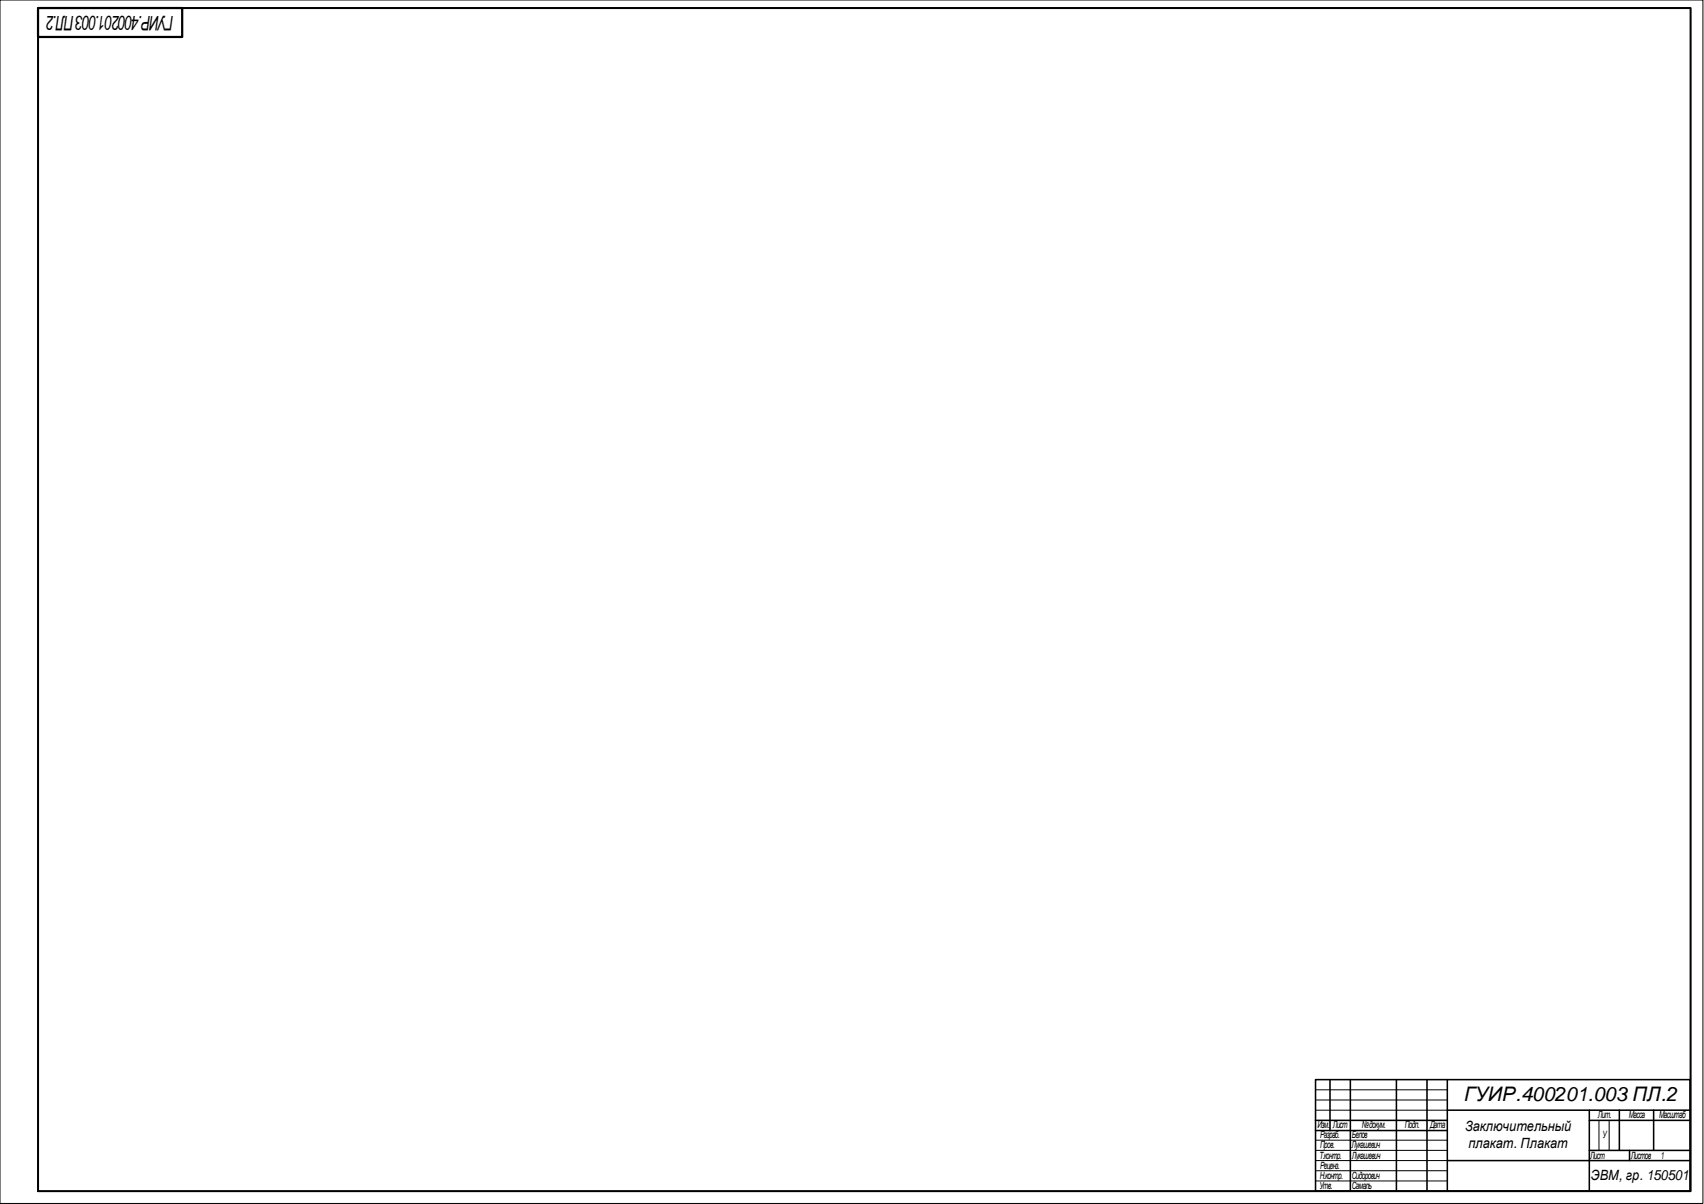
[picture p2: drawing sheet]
<svg xmlns="http://www.w3.org/2000/svg" width="841mm" height="594mm" viewBox="0 0 841 594" stroke-linecap="round" stroke-linejoin="round" font-family="sans-serif">
<defs><g id="words">
<g font-size="9.9">
<text x="86" y="8" transform="rotate(-180 86 8)">ГУИР.400201.003ПЛ.2</text>
<text x="723" y="543">ГУИР.400201.003 ПЛ.2</text>
</g>
<g font-size="7">
<text x="723" y="558">Заключительный</text>
<text x="725" y="567">плакат. Плакат</text>
<text x="786" y="582">ЭВМ, гр. 150501</text>
</g>
<g font-size="4.9">
<text x="789" y="552">Лит.</text>
<text x="804" y="552">Масса</text>
<text x="819" y="552">Масштаб</text>
<text x="651" y="557">Изм.</text>
<text x="658" y="557">Лист</text>
<text x="672" y="557">№докум.</text>
<text x="694" y="557">Подп.</text>
<text x="706" y="557">Дата</text>
<text x="652" y="562">Разраб.</text>
<text x="667" y="562">Белов</text>
<text x="791" y="562">У</text>
<text x="652" y="567">Пров.</text>
<text x="667" y="567">Лукашевич</text>
<text x="651" y="572">Т.контр.</text>
<text x="668" y="572">Лукашевич</text>
<text x="785" y="572">Лист</text>
<text x="805" y="572">Листов</text>
<text x="820" y="572">1</text>
<text x="652" y="582">Н.контр.</text>
<text x="652" y="577">Реценз.</text>
<text x="668" y="582">Сидорович</text>
<text x="652" y="587">Утв.</text>
<text x="668" y="587">Самаль</text>
</g>
</g></defs>
<path d="M19 4h816v584h-816z" fill="none" stroke="#000" stroke-width="1"/>
<path d="M19 4h71v14h-71z" fill-rule="evenodd" fill="#fff"/>
<path d="M19 4h71v14h-71z" fill="none" stroke="#000" stroke-width="1.1"/>
<g fill="none" stroke="#000" stroke-width=".76">
<path d="M650 533h184v55h-184zM657 533v25M667 533v55M690 533v55M705 533v55M715 533v55M650 558h65M650 553h65M715 548h119M785 553h49M785 548v40M800 548v20"/>
<path d="M817 548v20M715 573h119M785 568h49M805 568v5"/>
</g>
<path d="M0 0h841v594h-841zM650 538h65M650 548h65M650 543h65M790 553v15M795 553v15M650 563h65M650 568h65M650 573h65M650 578h65M650 583h65" fill="none" stroke="#000" stroke-width=".49"/>
<use href="#words"/>
</svg>
